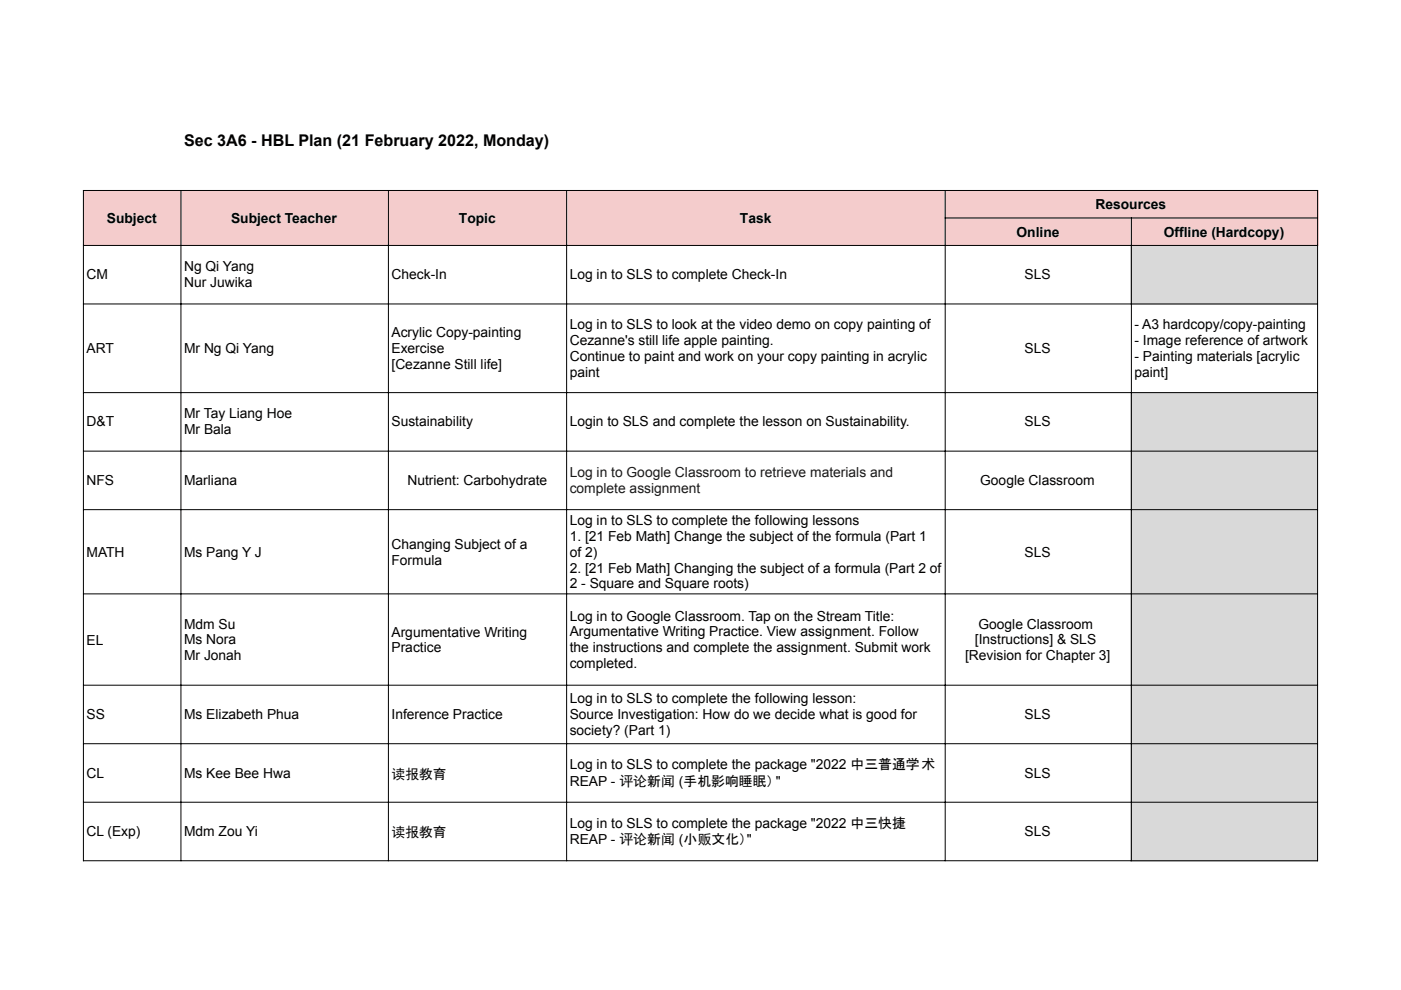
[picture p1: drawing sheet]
<svg xmlns="http://www.w3.org/2000/svg" width="297mm" height="210mm" viewBox="0 0 297 210" stroke-linecap="round" stroke-linejoin="round" font-family="sans-serif">
<defs><g id="words">
<text font-size="3.4" x="39" y="30.9">Sec 3A6 - HBL Plan (21 February 2022, Monday)</text>
<g font-size="2.9">
<text x="22.7" y="47.2">Subject</text>
<text x="49" y="47.2">Subject Teacher</text>
<text x="97.3" y="47.2">Topic</text>
<text x="156.9" y="47.2">Task</text>
<text x="232.3" y="44.4">Resources</text>
<text x="215.5" y="50.2">Online</text>
<text x="246.7" y="50.2">Offline (Hardcopy)</text>
<text x="18.3" y="59.2">CM</text>
<text x="39" y="57.5">Ng Qi Yang</text>
<text x="83" y="59.2">Check-In</text>
<text x="120.8" y="59.2">Log in to SLS to complete Check-In</text>
<text x="217.2" y="59.2">SLS</text>
<text x="39" y="60.9">Nur Juwika</text>
<text x="83" y="71.4">Acrylic Copy-painting</text>
<text x="120.8" y="69.7">Log in to SLS to look at the video demo on copy painting of</text>
<text x="240.5" y="69.7">- A3 hardcopy/copy-painting</text>
<text x="18.3" y="74.8">ART</text>
<text x="39" y="74.8">Mr Ng Qi Yang</text>
<text x="83" y="74.8">Exercise</text>
<text x="120.8" y="73.1">Cezanne's still life apple painting.</text>
<text x="120.8" y="76.5">Continue to paint and work on your copy painting in acrylic</text>
<text x="217.2" y="74.8">SLS</text>
<text x="240.5" y="73.1">- Image reference of artwork</text>
<text x="240.5" y="76.5">- Painting materials [acrylic</text>
<text x="83" y="78.2">[Cezanne Still life]</text>
<text x="120.8" y="79.8">paint</text>
<text x="240.5" y="79.8">paint]</text>
<text x="39" y="88.7">Mr Tay Liang Hoe</text>
<text x="18.3" y="90.4">D&amp;T</text>
<text x="39" y="92.1">Mr Bala</text>
<text x="83" y="90.4">Sustainability</text>
<text x="120.8" y="90.4">Login to SLS and complete the lesson on Sustainability.</text>
<text x="217.2" y="90.4">SLS</text>
<text x="18.3" y="102.8">NFS</text>
<text x="39" y="102.8">Marliana</text>
<text x="86.4" y="102.8">Nutrient: Carbohydrate</text>
<text x="207.8" y="102.8">Google Classroom</text>
<text x="120.8" y="111.3">Log in to SLS to complete the following lessons</text>
<text x="18.3" y="118">MATH</text>
<text x="39" y="118">Ms Pang Y J</text>
<text x="83" y="116.4">Changing Subject of a</text>
<text x="83" y="119.7">Formula</text>
<text x="120.8" y="114.6">1. [21 Feb Math] Change the subject of the formula (Part 1</text>
<text x="120.8" y="118">of 2)</text>
<text x="217.2" y="118">SLS</text>
<text x="120.8" y="121.4">2. [21 Feb Math] Changing the subject of a formula (Part 2 of</text>
<text x="120.8" y="124.8">2 - Square and Square roots)</text>
<text x="120.8" y="131.6">Log in to Google Classroom. Tap on the Stream Title:</text>
<text x="18.3" y="136.7">EL</text>
<text x="39" y="133.3">Mdm Su</text>
<text x="39" y="136.6">Ms Nora</text>
<text x="83" y="135">Argumentative Writing</text>
<text x="120.8" y="135">Argumentative Writing Practice. View assignment. Follow</text>
<text x="206.7" y="136.6">[Instructions] &amp; SLS</text>
<text x="207.5" y="133.3">Google Classroom</text>
<text x="39" y="140">Mr Jonah</text>
<text x="83" y="138.3">Practice</text>
<text x="120.8" y="138.3">the instructions and complete the assignment. Submit work</text>
<text x="120.8" y="141.7">completed.</text>
<text x="204.6" y="140">[Revision for Chapter 3]</text>
<text x="120.8" y="149.1">Log in to SLS to complete the following lesson:</text>
<text x="18.3" y="152.4">SS</text>
<text x="39" y="152.4">Ms Elizabeth Phua</text>
<text x="83" y="152.4">Inference Practice</text>
<text x="120.8" y="152.4">Source Investigation: How do we decide what is good for</text>
<text x="120.8" y="155.8">society? (Part 1)</text>
<text x="217.2" y="152.4">SLS</text>
<text x="18.3" y="164.9">CL</text>
<text x="39" y="164.9">Ms Kee Bee Hwa</text>
<text x="83" y="165.1">读报教育</text>
<text x="120.8" y="163.1">Log in to SLS to complete the package &quot;2022 中三普通学术</text>
<text x="120.8" y="166.6">REAP - 评论新闻 (手机影响睡眠）&quot;</text>
<text x="217.2" y="164.9">SLS</text>
<text x="18.3" y="177.3">CL (Exp)</text>
<text x="39" y="177.3">Mdm Zou Yi</text>
<text x="83" y="177.5">读报教育</text>
<text x="120.8" y="175.6">Log in to SLS to complete the package &quot;2022 中三快捷</text>
<text x="120.8" y="179">REAP - 评论新闻 (小贩文化）&quot;</text>
<text x="217.2" y="177.3">SLS</text>
</g>
<g font-size="2.9" fill="#1a1a1a">
<text x="120.8" y="101.1">Log in to Google Classroom to retrieve materials and</text>
<text x="120.8" y="104.5">complete assignment</text>
</g>
</g></defs>
<path d="M17.6 40.3h261.8v11.8h-261.8z" fill="#f4cccc"/>
<g fill="#d9d9d9">
<path d="M239.8 51.9h39.6v12.6h-39.6z"/>
<path d="M239.8 83.2h39.6v99.4h-39.6z"/>
</g>
<g fill="none" stroke="#000" stroke-width=".21">
<path d="M17.6 40.4h261.8M17.6 52h261.8M17.7 40.3v142.3M38.4 40.3v142.3M82.4 40.3v142.3M120.1 40.3v142.3M200.3 46.2h79.1M200.4 40.3v142.3M239.9 46.1v136.5M279.4 40.3v142.3M17.6 64.4h261.8M17.6 83.2h261.8"/>
<path d="M17.6 95.7h261.8M17.6 108.1h261.8M17.6 125.9h261.8M17.6 145.3h261.8M17.6 157.7h261.8M17.6 170.1h261.8M17.6 182.5h261.8"/>
</g>
<use href="#words"/>
</svg>
